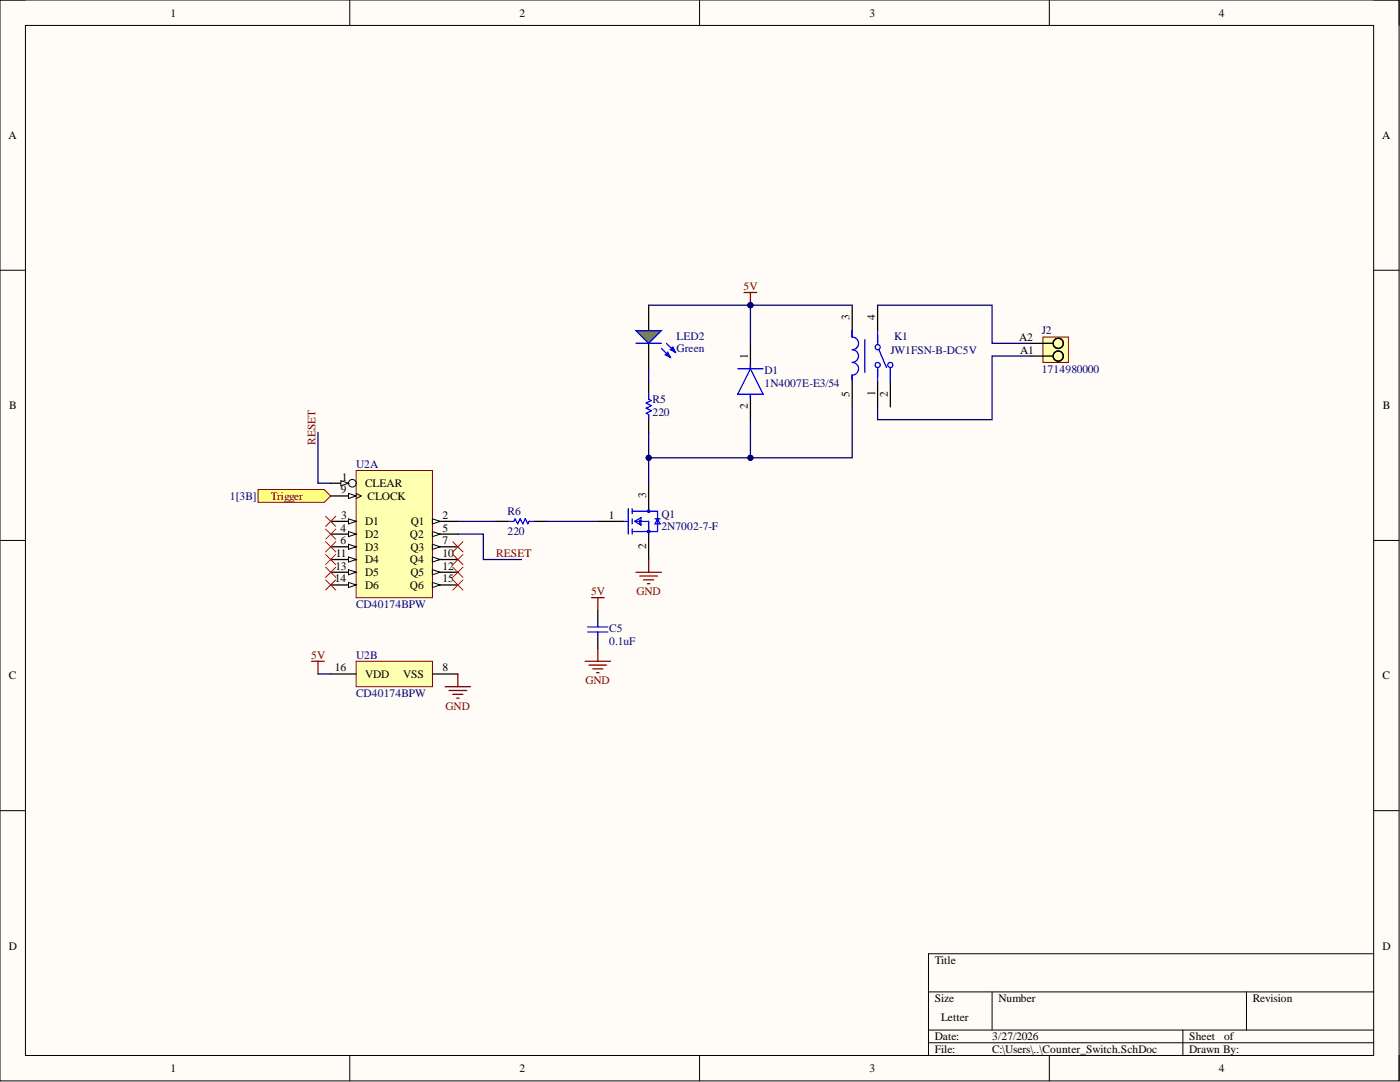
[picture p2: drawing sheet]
<svg xmlns="http://www.w3.org/2000/svg" width="279mm" height="216mm" viewBox="0 0 279 216" stroke-linecap="round" stroke-linejoin="round" font-family="sans-serif">
<defs><g id="words">
<g font-size="2.3">
<text x="34" y="3.3">1</text>
<text x="103.6" y="3.3">2</text>
<text x="173.5" y="3.3">3</text>
<text x="243.3" y="3.3">4</text>
<text x="1.7" y="27.7">A</text>
<text x="275.8" y="27.7">A</text>
<text x="169.6" y="63.9" transform="rotate(-90 169.6 63.9)">3</text>
<text x="174.6" y="63.9" transform="rotate(-90 174.6 63.9)">4</text>
<text x="149.3" y="71.6" transform="rotate(-90 149.3 71.6)">1</text>
<text x="203.4" y="68">A2</text>
<text x="203.6" y="70.5">A1</text>
<text x="1.9" y="81.6">B</text>
<text x="149.3" y="81.7" transform="rotate(-90 149.3 81.7)">2</text>
<text x="169.6" y="79.2" transform="rotate(-90 169.6 79.2)">5</text>
<text x="174.6" y="79" transform="rotate(-90 174.6 79)">1</text>
<text x="177.2" y="79.2" transform="rotate(-90 177.2 79.2)">2</text>
<text x="276" y="81.6">B</text>
<text x="68.2" y="95.9">1</text>
<text x="68" y="98.5">9</text>
<text x="72.9" y="97.2">CLEAR</text>
<text x="73.4" y="99.7">CLOCK</text>
<text x="128.9" y="99.5" transform="rotate(-90 128.9 99.5)">3</text>
<text x="67.9" y="106.1">4</text>
<text x="68.1" y="103.5">3</text>
<text x="72.9" y="104.8">D1</text>
<text x="72.9" y="107.3">D2</text>
<text x="81.8" y="107.3">Q2</text>
<text x="82" y="104.8">Q1</text>
<text x="88.3" y="103.5">2</text>
<text x="88.3" y="106.1">5</text>
<text x="121.5" y="103.5">1</text>
<text x="66.9" y="113.7">13</text>
<text x="67" y="111.1">11</text>
<text x="67.9" y="108.6">6</text>
<text x="72.9" y="112.4">D4</text>
<text x="72.9" y="109.9">D3</text>
<text x="81.8" y="112.4">Q4</text>
<text x="81.9" y="109.9">Q3</text>
<text x="88.3" y="111.1">10</text>
<text x="88.3" y="113.7">12</text>
<text x="88.3" y="108.6">7</text>
<text x="128.9" y="109.6" transform="rotate(-90 128.9 109.6)">2</text>
<text x="66.8" y="116.2">14</text>
<text x="72.9" y="114.9">D5</text>
<text x="72.9" y="117.5">D6</text>
<text x="81.8" y="117.5">Q6</text>
<text x="81.9" y="114.9">Q5</text>
<text x="88.3" y="116.2">15</text>
<text x="1.8" y="135.6">C</text>
<text x="66.8" y="134">16</text>
<text x="72.9" y="135.2">VDD</text>
<text x="80.5" y="135.2">VSS</text>
<text x="88.3" y="134">8</text>
<text x="275.9" y="135.6">C</text>
<text x="1.8" y="189.5">D</text>
<text x="275.9" y="189.5">D</text>
<text x="186.6" y="192.3">Title</text>
<text x="186.6" y="200">Size</text>
<text x="187.8" y="203.8">Letter</text>
<text x="199.3" y="200">Number</text>
<text x="250" y="200">Revision</text>
<text x="186.6" y="207.6">Date:</text>
<text x="198" y="207.6">3/27/2026</text>
<text x="237.3" y="207.6">Sheet</text>
<text x="244.3" y="207.6">of</text>
<text x="34" y="213.9">1</text>
<text x="103.6" y="213.9">2</text>
<text x="173.5" y="213.9">3</text>
<text x="186.6" y="210.1">File:</text>
<text x="198" y="210.1">C:\Users\..\Counter_Switch.SchDoc</text>
<text x="237.3" y="210.1">Drawn By:</text>
<text x="243.3" y="213.9">4</text>
</g>
<g font-size="2.3" fill="#800000">
<text x="148.4" y="57.9">5V</text>
<text x="63" y="88.8" transform="rotate(-90 63 88.8)">RESET</text>
<text x="54.1" y="99.7">Trigger</text>
<text x="99" y="111.1">RESET</text>
<text x="117.9" y="118.8">5V</text>
<text x="127" y="118.8">GND</text>
<text x="62.1" y="131.4">5V</text>
<text x="116.8" y="136.5">GND</text>
<text x="88.9" y="141.6">GND</text>
</g>
<g font-size="2.3" fill="#000080">
<text x="135" y="67.8">LED2</text>
<text x="135" y="70.3">Green</text>
<text x="177.7" y="70.5">JW1FSN-B-DC5V</text>
<text x="178.4" y="67.8">K1</text>
<text x="207.9" y="66.7">J2</text>
<text x="152.6" y="74.6">D1</text>
<text x="152.6" y="77.1">1N4007E-E3/54</text>
<text x="207.9" y="74.3">1714980000</text>
<text x="130.2" y="80.4">R5</text>
<text x="130.2" y="83">220</text>
<text x="71.1" y="93.4">U2A</text>
<text x="45.9" y="99.7">1[3B]</text>
<text x="101.3" y="102.8">R6</text>
<text x="101.3" y="106.8">220</text>
<text x="132" y="103.3">Q1</text>
<text x="132" y="105.8">2N7002-7-F</text>
<text x="71.1" y="121.3">CD40174BPW</text>
<text x="71.1" y="131.4">U2B</text>
<text x="121.6" y="126.1">C5</text>
<text x="121.6" y="128.6">0.1uF</text>
<text x="71.1" y="139.1">CD40174BPW</text>
</g>
</g></defs>
<path d="M0 0h279.2v215.7h-279.2z" fill-rule="evenodd" fill="#fffcf8"/>
<path d="M0 0h279.2v215.7h-279.2z" fill="none" stroke="#000" stroke-width=".2"/>
<path d="M5.1 5.1h269v205.5h-269z" fill-rule="evenodd" fill="#fffcf8"/>
<g fill="none" stroke="#000" stroke-width=".2">
<path d="M0 0h5.1M5.1 5.1h269v205.5h-269zM69.8 0v5.1M139.6 0v5.1M209.4 0v5.1M274.1 0h5.1v5.1M0 53.9h5.1M274.1 53.9h5.1M0 107.8h5.1M274.1 107.8h5.1M0 161.8h5.1M274.1 161.8h5.1"/>
<path d="M185.3 197.9h88.8M198 197.9v7.6M248.8 197.9v7.6M274.1 190.3h-88.8v20.3M69.8 210.6v5.1M139.6 210.6v5.1M185.3 205.5h88.8M185.3 208.1h88.8M209.4 210.6v5.1M236.1 205.5v5.1M279.2 210.6v5.1"/>
</g>
<path d="M170.1 60.9v5.1M170.1 76.1v5.1M175.1 60.9v5.1M175.1 76.1v5.1M177.7 76.1v5.1" fill="none" stroke="#000" stroke-width=".25"/>
<g fill="none" stroke="#00f" stroke-width=".25">
<path d="M170.1 66v1.2a1.27 1.27 0 0 1 1.2 1.3 1.27 1.27 0 0 1-1.2 1.3 1.27 1.27 0 0 1 1.2 1.2 1.27 1.27 0 0 1-1.2 1.3 1.27 1.27 0 0 1 1.2 1.3 1.27 1.27 0 0 1-1.2 1.3v1.2M172.6 67.8v6.5M175.1 66v2.5M175.1 73.6v2.5M175.4 69.8l1.5 3.5M177.7 73.6v2.5"/>
<circle cx="175.1" cy="72.8" r=".51"/>
<circle cx="175.1" cy="69.3" r=".51"/>
<circle cx="177.7" cy="72.8" r=".51"/>
</g>
<path d="M71.1 93.9h15.2v25.4h-15.2z" fill-rule="evenodd" fill="#ffffb0"/>
<path d="M71.1 93.9h15.2v25.4h-15.2z" fill="none" stroke="#800000" stroke-width=".2"/>
<path d="M66 96.4h5.1" fill="none" stroke="#000" stroke-width=".25"/>
<circle cx="70.3" cy="96.4" r=".76" fill="#f8fcff"/>
<circle cx="70.3" cy="96.4" r=".76" fill="none" stroke="#000" stroke-width=".2"/>
<path d="M68 95.9l1.6 .5-1.6 .5z" fill="#f8fcff"/>
<path d="M68 95.9l1.6 .5-1.6 .5z" fill="none" stroke="#000" stroke-width=".2"/>
<path d="M86.3 111.6h5.1" fill="none" stroke="#000" stroke-width=".25"/>
<path d="M86.3 111.1l1.5 .5-1.5 .6z" fill="#f8fcff"/>
<path d="M86.3 111.1l1.5 .5-1.5 .6z" fill="none" stroke="#000" stroke-width=".2"/>
<path d="M66 111.6h5.1" fill="none" stroke="#000" stroke-width=".25"/>
<path d="M69.6 111.1l1.5 .5-1.5 .6z" fill="#f8fcff"/>
<path d="M69.6 111.1l1.5 .5-1.5 .6z" fill="none" stroke="#000" stroke-width=".2"/>
<path d="M86.3 114.2h5.1" fill="none" stroke="#000" stroke-width=".25"/>
<path d="M86.3 113.7l1.5 .5-1.5 .5z" fill="#f8fcff"/>
<path d="M86.3 113.7l1.5 .5-1.5 .5z" fill="none" stroke="#000" stroke-width=".2"/>
<path d="M66 114.2h5.1" fill="none" stroke="#000" stroke-width=".25"/>
<path d="M69.6 113.7l1.5 .5-1.5 .5z" fill="#f8fcff"/>
<path d="M69.6 113.7l1.5 .5-1.5 .5z" fill="none" stroke="#000" stroke-width=".2"/>
<path d="M66 116.7h5.1" fill="none" stroke="#000" stroke-width=".25"/>
<path d="M69.6 116.2l1.5 .5-1.5 .5z" fill="#f8fcff"/>
<path d="M69.6 116.2l1.5 .5-1.5 .5z" fill="none" stroke="#000" stroke-width=".2"/>
<path d="M86.3 116.7h5.1" fill="none" stroke="#000" stroke-width=".25"/>
<path d="M86.3 116.2l1.5 .5-1.5 .5z" fill="#f8fcff"/>
<path d="M86.3 116.2l1.5 .5-1.5 .5z" fill="none" stroke="#000" stroke-width=".2"/>
<path d="M86.3 104h5.1" fill="none" stroke="#000" stroke-width=".25"/>
<path d="M86.3 103.5l1.5 .5-1.5 .5z" fill="#f8fcff"/>
<path d="M86.3 103.5l1.5 .5-1.5 .5z" fill="none" stroke="#000" stroke-width=".2"/>
<path d="M66 104h5.1" fill="none" stroke="#000" stroke-width=".25"/>
<path d="M69.6 103.5l1.5 .5-1.5 .5z" fill="#f8fcff"/>
<path d="M69.6 103.5l1.5 .5-1.5 .5z" fill="none" stroke="#000" stroke-width=".2"/>
<path d="M66 106.6h5.1" fill="none" stroke="#000" stroke-width=".25"/>
<path d="M69.6 106.1l1.5 .5-1.5 .5z" fill="#f8fcff"/>
<path d="M69.6 106.1l1.5 .5-1.5 .5z" fill="none" stroke="#000" stroke-width=".2"/>
<path d="M86.3 106.6h5.1" fill="none" stroke="#000" stroke-width=".25"/>
<path d="M86.3 106.1l1.5 .5-1.5 .5z" fill="#f8fcff"/>
<path d="M86.3 106.1l1.5 .5-1.5 .5z" fill="none" stroke="#000" stroke-width=".2"/>
<path d="M66 109.1h5.1" fill="none" stroke="#000" stroke-width=".25"/>
<path d="M69.6 108.6l1.5 .5-1.5 .5z" fill="#f8fcff"/>
<path d="M69.6 108.6l1.5 .5-1.5 .5z" fill="none" stroke="#000" stroke-width=".2"/>
<path d="M86.3 109.1h5.1" fill="none" stroke="#000" stroke-width=".25"/>
<path d="M86.3 108.6l1.5 .5-1.5 .5z" fill="#f8fcff"/>
<path d="M86.3 108.6l1.5 .5-1.5 .5z" fill="none" stroke="#000" stroke-width=".2"/>
<path d="M66 99h5.1" fill="none" stroke="#000" stroke-width=".25"/>
<path d="M69.6 98.5l1.5 .5-1.5 .5z" fill="#f8fcff"/>
<path d="M69.6 98.5l1.5 .5-1.5 .5zM71.1 98.5l1 .5-1 .5" fill="none" stroke="#000" stroke-width=".2"/>
<path d="M129.5 60.9v5.1M129.5 68.5v5.1M129.5 96.4v5.1M99 104h2.5M106.6 104h2.5M119.3 104h5.1M129.5 106.6v5M119.3 121.8v2.5M119.3 126.9v2.5" fill="none" stroke="#000" stroke-width=".25"/>
<g fill="none" stroke="#00f" stroke-width=".25">
<path d="M101.5 104h1l.3-.5 .5 1 .5-1 .5 1 .5-1 .5 1 .3-.5h1M124.4 104h1M125.4 101.5v5.1M126.2 101.5v1M126.2 103.5v1M126.2 105.6v1M126.2 102h5v4.1h-5M126.7 104l1.2-.7v1.5zM126.9 104h2.6v2.6M127.7 103.8v.7M129.5 101.5v.5M130.7 103.5h1"/>
<path d="M131.2 103.5l.5 1h-1zM117.3 125.1h4M117.3 126.1h4M119.3 124.3v.8M119.3 126.1v.8"/>
<circle cx="129.5" cy="106.1" r=".25"/>
<circle cx="129.5" cy="102" r=".25"/>
</g>
<path d="M126.9 66h5.1l-2.5 2.5z" fill="#0f0"/>
<path d="M126.9 66h5.1l-2.5 2.5zM132 69.5l1.8 1.8M133 68.5l1.8 1.8" fill="none" stroke="#00f" stroke-width=".25"/>
<path d="M132.8 70.8l.5-.5 .5 1z" fill="#00f"/>
<path d="M132.8 70.8l.5-.5 .5 1z" fill="none" stroke="#00f" stroke-width=".25"/>
<path d="M133.8 69.8l.5-.5 .5 1z" fill="#00f"/>
<path d="M126.9 68.5h5.1M129.5 78.7v1l.5 .2-1.1 .5 1.1 .5-1.1 .6 1.1 .5-1.1 .5 .6 .2v1M133.8 69.8l.5-.5 .5 1z" fill="none" stroke="#00f" stroke-width=".25"/>
<path d="M129.5 76.1v2.6M129.5 83.7v2.6" fill="none" stroke="#000" stroke-width=".25"/>
<path d="M208.1 67.2h5.1v5.1h-5.1z" fill-rule="evenodd" fill="#ffffb0"/>
<path d="M208.1 67.2h5.1v5.1h-5.1z" fill="none" stroke="#800000" stroke-width=".2"/>
<g fill="none" stroke="#000" stroke-width=".25">
<path d="M205.6 71h4.6M205.6 68.5h4.6"/>
<circle cx="211.2" cy="71" r="1.02"/>
<circle cx="211.2" cy="68.5" r="1.02"/>
</g>
<path d="M129.5 86.3v10.1M91.4 104h7.6" fill="none" stroke="#000080" stroke-width=".25"/>
<circle cx="129.5" cy="91.3" r=".51" fill="#000080"/>
<circle cx="129.5" cy="91.3" r=".51" fill="none" stroke="#000080" stroke-width=".2"/>
<path d="M149.8 60.9v7.6M109.1 104h10.2" fill="none" stroke="#000080" stroke-width=".25"/>
<path d="M149.8 68.5v5.1M149.8 78.7v5" fill="none" stroke="#000" stroke-width=".25"/>
<path d="M147.2 73.6h5.1M149.8 73.6l2.5 5.1h-5.1zM149.8 72.8v.8M149.8 78.7v.7" fill="none" stroke="#00f" stroke-width=".25"/>
<circle cx="149.8" cy="60.9" r=".51" fill="#000080"/>
<circle cx="149.8" cy="60.9" r=".51" fill="none" stroke="#000080" stroke-width=".2"/>
<path d="M149.8 83.7v7.6h-20.3" fill="none" stroke="#000080" stroke-width=".25"/>
<circle cx="149.8" cy="91.3" r=".51" fill="#000080"/>
<circle cx="149.8" cy="91.3" r=".51" fill="none" stroke="#000080" stroke-width=".2"/>
<circle cx="129.5" cy="91.3" r=".51" fill="#000080"/>
<circle cx="129.5" cy="91.3" r=".51" fill="none" stroke="#000080" stroke-width=".2"/>
<path d="M170.1 81.2v10.1h-20.3" fill="none" stroke="#000080" stroke-width=".25"/>
<circle cx="149.8" cy="91.3" r=".51" fill="#000080"/>
<circle cx="149.8" cy="91.3" r=".51" fill="none" stroke="#000080" stroke-width=".2"/>
<path d="M175.1 60.9h22.9v7.6h7.6M205.6 71h-7.6v12.7h-22.9v-2.5" fill="none" stroke="#000080" stroke-width=".25"/>
<path d="M148.5 58.4h2.5M149.8 58.4v2.5M118 119.3h2.6M119.3 119.3v2.5" fill="none" stroke="#800000" stroke-width=".25"/>
<circle cx="149.8" cy="60.9" r=".51" fill="#000080"/>
<circle cx="149.8" cy="60.9" r=".51" fill="none" stroke="#000080" stroke-width=".2"/>
<path d="M126.9 114.2h5.1M127.7 114.9h3.5M128.4 115.7h2.1M129.2 116.5h.5M129.5 111.6v2.6M116.8 131.9h5M117.5 132.7h3.6M118.3 133.5h2M119 134.2h.6M119.3 129.4v2.5" fill="none" stroke="#800000" stroke-width=".25"/>
<path d="M71.1 131.9h15.2v5.1h-15.2z" fill-rule="evenodd" fill="#ffffb0"/>
<path d="M71.1 131.9h15.2v5.1h-15.2z" fill="none" stroke="#800000" stroke-width=".2"/>
<path d="M66 134.5h5.1M86.3 134.5h5.1" fill="none" stroke="#000" stroke-width=".25"/>
<path d="M62.2 131.9h2.5M63.5 131.9v2.6M88.8 137h5.1M89.6 137.8h3.6M90.4 138.5h2M91.1 139.3h.5M91.4 134.5v2.5" fill="none" stroke="#800000" stroke-width=".25"/>
<path d="M63.5 134.5h2.5" fill="none" stroke="#000080" stroke-width=".25"/>
<path d="M51.5 97.7h13.2l1.3 1.3-1.3 1.2h-13.2z" fill-rule="evenodd" fill="#ffff80"/>
<path d="M51.5 97.7h13.2l1.3 1.3-1.3 1.2h-13.2z" fill="none" stroke="#800000" stroke-width=".2"/>
<path d="M129.5 60.9h40.6M63.5 86.3v10.1h2.5M91.4 106.6h5.1v5h7.6" fill="none" stroke="#000080" stroke-width=".25"/>
<g fill="none" stroke="#f00" stroke-width=".2">
<path d="M65 103l2 2.1M65 105.6l2 2M65 108.1l2 2M65 110.6l2 2.1M65 113.2l2 2M65 115.7l2 2M67 103l-2 2.1M67 105.6l-2 2M67 108.1l-2 2M67 110.6l-2 2.1M67 113.2l-2 2M67 115.7l-2 2"/>
<path d="M90.4 115.7l2 2M90.4 113.2l2 2M90.4 110.6l2 2.1M90.4 108.1l2 2M92.4 115.7l-2 2M92.4 113.2l-2 2M92.4 110.6l-2 2.1M92.4 108.1l-2 2"/>
</g>
<circle cx="149.8" cy="60.9" r=".51" fill="#000080"/>
<circle cx="149.8" cy="60.9" r=".51" fill="none" stroke="#000080" stroke-width=".2"/>
<path d="M129.5 73.6v2.5" fill="none" stroke="#000080" stroke-width=".25"/>
<use href="#words"/>
</svg>
